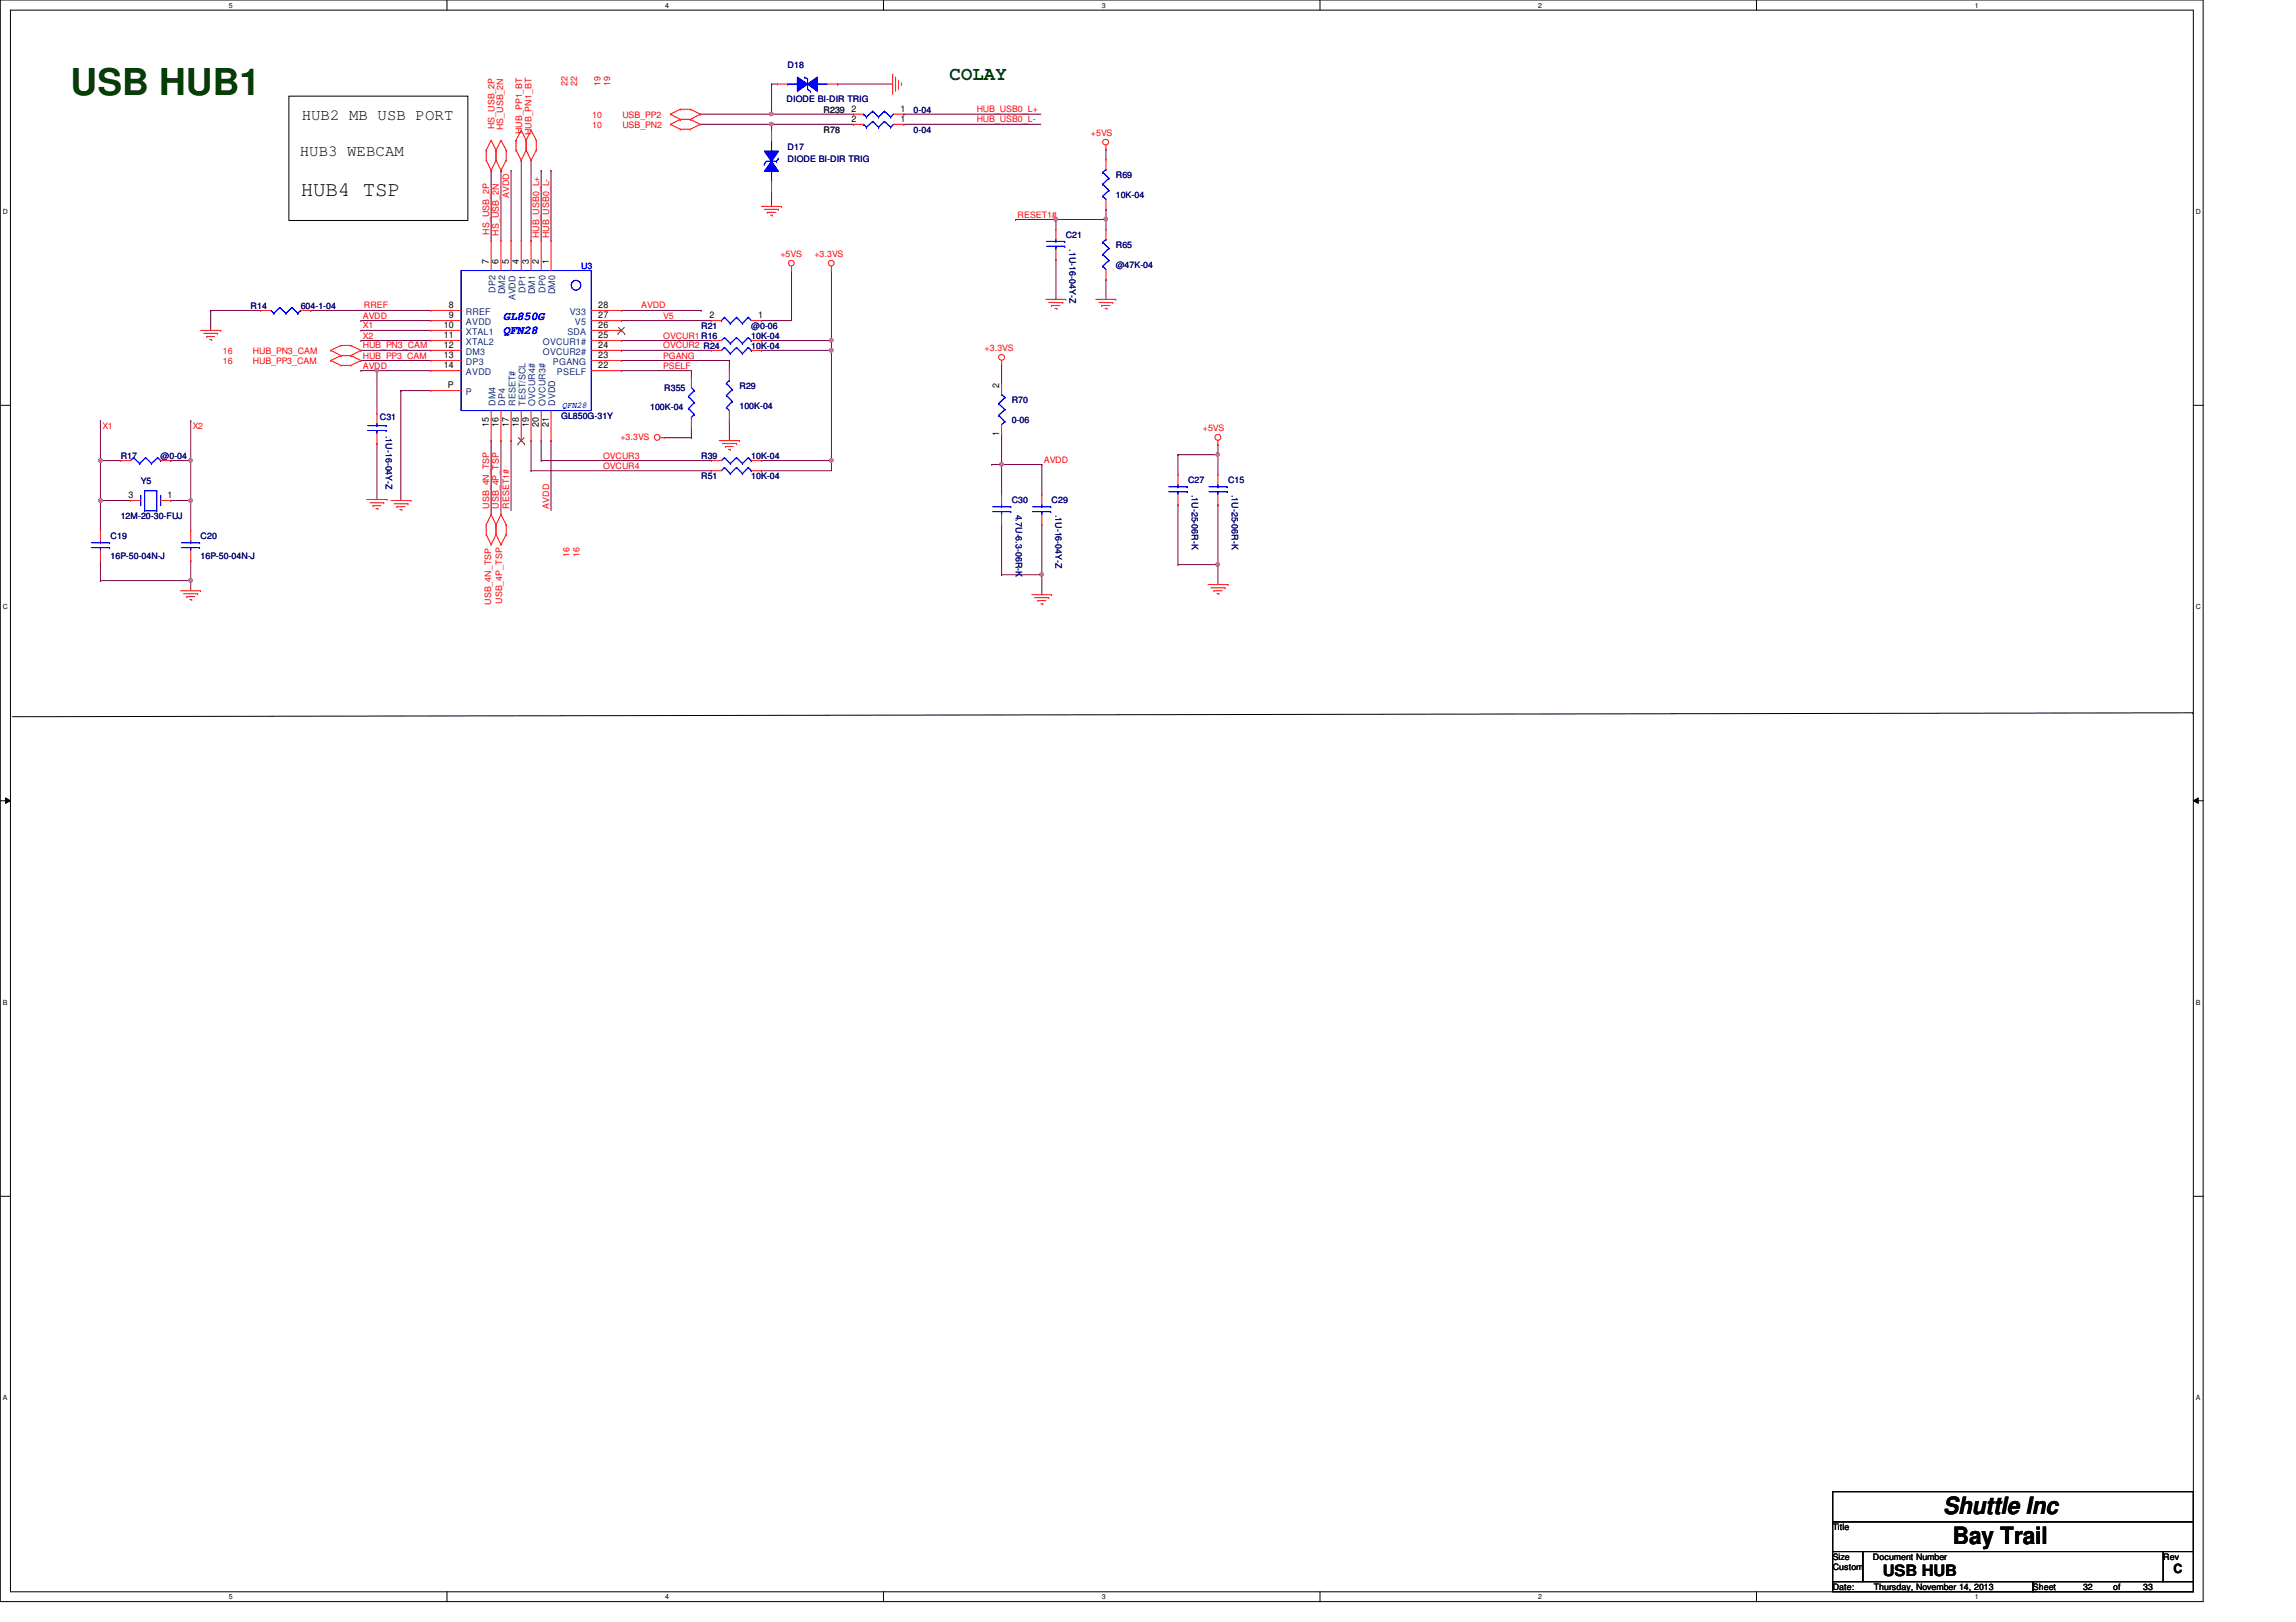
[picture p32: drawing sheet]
<svg xmlns="http://www.w3.org/2000/svg" width="297mm" height="210mm" viewBox="0 0 297 210" stroke-linecap="round" stroke-linejoin="round" font-family="sans-serif">
<defs><g id="words">
<text font-size="4.8" fill="#004000" x="9.1" y="12.2">USB HUB1</text>
<g font-size="3.1">
<text x="251.4" y="195.9">Shuttle Inc</text>
<text x="252.6" y="199.8">Bay Trail</text>
</g>
<text font-size="2.7" x="38.9" y="25.4">HUB4 TSP</text>
<text font-size="2.5" fill="#008000" x="122.8" y="10.4">COLAY</text>
<g font-size="2">
<text x="39" y="15.6">HUB2 MB USB PORT</text>
<text x="38.8" y="20.2">HUB3 WEBCAM</text>
<text x="243.6" y="204">USB HUB</text>
</g>
<text font-size="1.7" x="281.2" y="203.6">C</text>
<g font-size="1.5" fill="#00f">
<text x="65.1" y="41.4">GL850G</text>
<text x="65.1" y="43.2">QFN28</text>
</g>
<g font-size="1.2">
<text x="110.1" y="15.8">2</text>
<text x="110.1" y="14.5">2</text>
<text x="116.5" y="15.8">1</text>
<text x="116.5" y="14.5">1</text>
<text x="63.2" y="34.1" transform="rotate(-90 63.2 34.1)">7</text>
<text x="64.5" y="34.1" transform="rotate(-90 64.5 34.1)">6</text>
<text x="65.8" y="34.1" transform="rotate(-90 65.8 34.1)">5</text>
<text x="67.1" y="34.1" transform="rotate(-90 67.1 34.1)">4</text>
<text x="68.4" y="34.1" transform="rotate(-90 68.4 34.1)">3</text>
<text x="69.7" y="34.1" transform="rotate(-90 69.7 34.1)">2</text>
<text x="71" y="34.1" transform="rotate(-90 71 34.1)">1</text>
<text x="58.1" y="39.9">8</text>
<text x="58.1" y="41.2">9</text>
<text x="77.4" y="39.9">28</text>
<text x="77.4" y="41.2">27</text>
<text x="91.8" y="41.2">2</text>
<text x="98.1" y="41.2">1</text>
<text x="57.4" y="42.5">10</text>
<text x="57.4" y="43.8">11</text>
<text x="57.4" y="45">12</text>
<text x="57.4" y="46.4">13</text>
<text x="57.4" y="47.7">14</text>
<text x="77.4" y="42.5">26</text>
<text x="77.4" y="43.8">25</text>
<text x="77.4" y="45">24</text>
<text x="77.4" y="46.4">23</text>
<text x="77.4" y="47.7">22</text>
<text x="58" y="50.2">P</text>
<text x="129.3" y="50.2" transform="rotate(-90 129.3 50.2)">2</text>
<text x="63.2" y="55.3" transform="rotate(-90 63.2 55.3)">15</text>
<text x="64.5" y="55.3" transform="rotate(-90 64.5 55.3)">16</text>
<text x="65.8" y="55.3" transform="rotate(-90 65.8 55.3)">17</text>
<text x="67.1" y="55.3" transform="rotate(-90 67.1 55.3)">18</text>
<text x="68.4" y="55.3" transform="rotate(-90 68.4 55.3)">19</text>
<text x="69.7" y="55.3" transform="rotate(-90 69.7 55.3)">20</text>
<text x="71" y="55.3" transform="rotate(-90 71 55.3)">21</text>
<text x="129.3" y="56.5" transform="rotate(-90 129.3 56.5)">1</text>
<text x="16.6" y="64.5">3</text>
<text x="21.7" y="64.5">1</text>
</g>
<g font-size="1.2" fill="#004080">
<text x="60.3" y="40.7">RREF</text>
<text x="64.1" y="37.9" transform="rotate(-90 64.1 37.9)">DP2</text>
<text x="65.4" y="38.1" transform="rotate(-90 65.4 38.1)">DM2</text>
<text x="66.7" y="38.9" transform="rotate(-90 66.7 38.9)">AVDD</text>
<text x="68" y="37.9" transform="rotate(-90 68 37.9)">DP1</text>
<text x="69.3" y="38.1" transform="rotate(-90 69.3 38.1)">DM1</text>
<text x="70.6" y="37.9" transform="rotate(-90 70.6 37.9)">DP0</text>
<text x="71.8" y="38.1" transform="rotate(-90 71.8 38.1)">DM0</text>
<text x="73.7" y="40.7">V33</text>
<text x="60.3" y="42">AVDD</text>
<text x="60.3" y="43.3">XTAL1</text>
<text x="60.3" y="44.6">XTAL2</text>
<text x="60.3" y="45.9">DM3</text>
<text x="60.3" y="47.2">DP3</text>
<text x="70.2" y="44.6">OVCUR1#</text>
<text x="70.2" y="45.9">OVCUR2#</text>
<text x="71.5" y="47.2">PGANG</text>
<text x="73.4" y="43.3">SDA</text>
<text x="74.4" y="42">V5</text>
<text x="60.3" y="48.5">AVDD</text>
<text x="60.3" y="51.1">P</text>
<text x="64.1" y="52.5" transform="rotate(-90 64.1 52.5)">DM4</text>
<text x="65.4" y="52.5" transform="rotate(-90 65.4 52.5)">DP4</text>
<text x="66.7" y="52.5" transform="rotate(-90 66.7 52.5)">RESET#</text>
<text x="68" y="52.5" transform="rotate(-90 68 52.5)">TEST/SCL</text>
<text x="69.3" y="52.5" transform="rotate(-90 69.3 52.5)">OVCUR4#</text>
<text x="70.6" y="52.5" transform="rotate(-90 70.6 52.5)">OVCUR3#</text>
<text x="71.8" y="52.5" transform="rotate(-90 71.8 52.5)">DVDD</text>
<text x="72" y="48.5">PSELF</text>
</g>
<g font-size="1.1" fill="#f00">
<text x="73.4" y="11.2" transform="rotate(-90 73.4 11.2)">22</text>
<text x="74.7" y="11.2" transform="rotate(-90 74.7 11.2)">22</text>
<text x="77.7" y="11.2" transform="rotate(-90 77.7 11.2)">19</text>
<text x="78.9" y="11.2" transform="rotate(-90 78.9 11.2)">19</text>
<text x="64" y="16.7" transform="rotate(-90 64 16.7)">HS_USB_2P</text>
<text x="65.1" y="16.8" transform="rotate(-90 65.1 16.8)">HS_USB_2N</text>
<text x="67.6" y="17.4" transform="rotate(-90 67.6 17.4)">HUB_PP1_BT</text>
<text x="68.7" y="17.5" transform="rotate(-90 68.7 17.5)">HUB_PN1_BT</text>
<text x="76.6" y="15.2">10</text>
<text x="76.6" y="16.6">10</text>
<text x="80.5" y="15.2">USB_PP2</text>
<text x="80.5" y="16.6">USB_PN2</text>
<text x="126.4" y="14.5">HUB_USB0_L+</text>
<text x="126.4" y="15.8">HUB_USB0_L-</text>
<text x="141.1" y="17.6">+5VS</text>
<text x="65.9" y="25.7" transform="rotate(-90 65.9 25.7)">AVDD</text>
<text x="131.7" y="28.2">RESET1#</text>
<text x="63.3" y="30.4" transform="rotate(-90 63.3 30.4)">HS_USB_2P</text>
<text x="64.6" y="30.5" transform="rotate(-90 64.6 30.5)">HS_USB_2N</text>
<text x="69.8" y="30.9" transform="rotate(-90 69.8 30.9)">HUB_USB0_L+</text>
<text x="71" y="30.9" transform="rotate(-90 71 30.9)">HUB_USB0_L-</text>
<text x="101" y="33.2">+5VS</text>
<text x="105.4" y="33.2">+3.3VS</text>
<text x="46.9" y="41.2">AVDD</text>
<text x="47.1" y="39.9">RREF</text>
<text x="83" y="39.9">AVDD</text>
<text x="85.8" y="41.2">V5</text>
<text x="28.8" y="45.8">16</text>
<text x="28.8" y="47.1">16</text>
<text x="32.7" y="45.8">HUB_PN3_CAM</text>
<text x="32.7" y="47.1">HUB_PP3_CAM</text>
<text x="46.9" y="45.1">HUB_PN3_CAM</text>
<text x="46.9" y="46.4">HUB_PP3_CAM</text>
<text x="46.9" y="42.5">X1</text>
<text x="46.9" y="43.8">X2</text>
<text x="46.9" y="47.7">AVDD</text>
<text x="85.8" y="45.1">OVCUR2 R24</text>
<text x="85.8" y="43.8">OVCUR1R16</text>
<text x="85.8" y="47.7">PSELF</text>
<text x="85.8" y="46.4">PGANG</text>
<text x="127.4" y="45.4">+3.3VS</text>
<text x="13.2" y="55.5">X1</text>
<text x="24.9" y="55.5">X2</text>
<text x="78" y="59.4">OVCUR3</text>
<text x="80.3" y="56.9">+3.3VS</text>
<text x="135" y="59.9">AVDD</text>
<text x="155.6" y="55.8">+5VS</text>
<text x="63.3" y="65.8" transform="rotate(-90 63.3 65.8)">USB_4N_TSP</text>
<text x="64.6" y="65.8" transform="rotate(-90 64.6 65.8)">USB_4P_TSP</text>
<text x="65.9" y="65.8" transform="rotate(-90 65.9 65.8)">RESET1#</text>
<text x="71" y="65.8" transform="rotate(-90 71 65.8)">AVDD</text>
<text x="78" y="60.7">OVCUR4</text>
<text x="73.7" y="72.1" transform="rotate(-90 73.7 72.1)">16</text>
<text x="75" y="72.1" transform="rotate(-90 75 72.1)">16</text>
<text x="63.5" y="78.3" transform="rotate(-90 63.5 78.3)">USB_4N_TSP</text>
<text x="65" y="78.1" transform="rotate(-90 65 78.1)">USB_4P_TSP</text>
</g>
<g font-size="1.1" fill="#000080">
<text x="101.9" y="8.8">D18</text>
<text x="101.8" y="13.2">DIODE BI-DIR TRIG</text>
<text x="118.2" y="17.2">0-04</text>
<text x="118.2" y="14.6">0-04</text>
<text x="101.9" y="19.4">D17</text>
<text x="101.9" y="21">DIODE BI-DIR TRIG</text>
<text x="144.4" y="23">R69</text>
<text x="144.4" y="25.6">10K-04</text>
<text x="137.9" y="30.8">C21</text>
<text x="138.4" y="32.3" transform="rotate(90 138.4 32.3)">.1U-16-04Y-Z</text>
<text x="144.4" y="32.1">R65</text>
<text x="144.4" y="34.7">@47K-04</text>
<text x="32.4" y="40">R14</text>
<text x="38.9" y="40">604-1-04</text>
<text x="90.7" y="42.6">R21</text>
<text x="97.2" y="43.9">10K-04</text>
<text x="97.2" y="42.6">@0-06</text>
<text x="97.2" y="45.2">10K-04</text>
<text x="84.1" y="53">100K-04</text>
<text x="85.9" y="50.6">R355</text>
<text x="95.7" y="50.3">R29</text>
<text x="95.7" y="52.9">100K-04</text>
<text x="130.9" y="52.2">R70</text>
<text x="15.6" y="59.4">R17</text>
<text x="20.8" y="59.4">@0-04</text>
<text x="49.1" y="54.4">C31</text>
<text x="49.9" y="56.4" transform="rotate(90 49.9 56.4)">.1U-16-04Y-Z</text>
<text x="72.6" y="54.2">GL850G-31Y</text>
<text x="90.7" y="59.4">R39</text>
<text x="97.2" y="59.4">10K-04</text>
<text x="130.9" y="54.7">0-06</text>
<text x="18.2" y="62.7">Y5</text>
<text x="90.7" y="62">R51</text>
<text x="97.2" y="62">10K-04</text>
<text x="130.9" y="65.1">C30</text>
<text x="136.1" y="65.1">C29</text>
<text x="153.7" y="62.5">C27</text>
<text x="154.2" y="64" transform="rotate(90 154.2 64)">.1U-25-06R-K</text>
<text x="158.9" y="62.5">C15</text>
<text x="159.4" y="64" transform="rotate(90 159.4 64)">.1U-25-06R-K</text>
<text x="14.3" y="69.8">C19</text>
<text x="15.6" y="67.2">12M-20-30-FUJ</text>
<text x="25.9" y="69.8">C20</text>
<text x="131.4" y="66.6" transform="rotate(90 131.4 66.6)">4.7U-6.3-06R-K</text>
<text x="136.6" y="66.6" transform="rotate(90 136.6 66.6)">.1U-16-04Y-Z</text>
<text x="14.3" y="72.3">16P-50-04N-J</text>
<text x="25.9" y="72.3">16P-50-04N-J</text>
</g>
<g font-size="1.1" fill="#000040">
<text x="106.5" y="17.2">R78</text>
<text x="106.5" y="14.6">R239</text>
</g>
<g font-size="1.1" fill="#00f">
<text x="75.2" y="34.8">U3</text>
<text x="72.7" y="52.8">QFN28</text>
</g>
<g font-size="1.1">
<text x="237.1" y="198">Title</text>
<text x="237.1" y="201.9">Size</text>
<text x="237.1" y="203.2">Custom</text>
<text x="242.3" y="201.9">Document Number</text>
<text x="279.9" y="201.9">Rev</text>
<text x="237.1" y="205.8">Date:</text>
<text x="242.4" y="205.8">Thursday, November 14, 2013</text>
<text x="263" y="205.8">Sheet</text>
<text x="269.5" y="205.8">32</text>
<text x="273.4" y="205.8">of</text>
<text x="277.3" y="205.8">33</text>
</g>
<g font-size=".9">
<text x="29.6" y="1">5</text>
<text x="86.1" y="1">4</text>
<text x="142.5" y="1">3</text>
<text x="199" y="1">2</text>
<text x="255.5" y="1">1</text>
<text x=".4" y="27.7">D</text>
<text x="284.1" y="27.7">D</text>
<text x=".4" y="78.8">C</text>
<text x="284.1" y="78.8">C</text>
<text x=".4" y="130">B</text>
<text x="284.1" y="130">B</text>
<text x=".4" y="181.2">A</text>
<text x="284.1" y="181.2">A</text>
<text x="29.6" y="207">5</text>
<text x="86.1" y="207">4</text>
<text x="142.5" y="207">3</text>
<text x="199" y="207">2</text>
<text x="255.5" y="207">1</text>
</g>
</g></defs>
<path d="M0 0h285v207.3h-285zM1.4 1.3h282.4v204.7h-282.4z" fill="none" stroke="#000" stroke-width=".13"/>
<g fill="#fff">
<path d="M29.6 .2h.5v1h-.5z"/>
<path d="M29.6 206.2h.5v1h-.5z"/>
</g>
<path d="M57.8 0v1.3M57.8 206v1.3" fill="none" stroke="#000" stroke-width=".13"/>
<g fill="#fff">
<path d="M86.1 .2h.5v1h-.5z"/>
<path d="M86.1 206.2h.5v1h-.5z"/>
</g>
<path d="M114.3 0v1.3M114.3 206v1.3" fill="none" stroke="#000" stroke-width=".13"/>
<g fill="#fff">
<path d="M142.5 .2h.5v1h-.5z"/>
<path d="M142.5 206.2h.5v1h-.5z"/>
</g>
<path d="M170.8 0v1.3M170.8 206v1.3" fill="none" stroke="#000" stroke-width=".13"/>
<g fill="#fff">
<path d="M199 .2h.5v1h-.5z"/>
<path d="M199 206.2h.5v1h-.5z"/>
</g>
<path d="M227.2 0v1.3M227.2 206v1.3" fill="none" stroke="#000" stroke-width=".13"/>
<g fill="#fff">
<path d="M255.5 .2h.5v1h-.5z"/>
<path d="M255.5 206.2h.5v1h-.5z"/>
<path d="M.4 26.9h.6v1h-.6z"/>
<path d="M284.1 26.9h.6v1h-.6z"/>
<path d="M.4 78h.6v1h-.6z"/>
<path d="M284.1 78h.6v1h-.6z"/>
</g>
<path d="M0 52.5h1.4M283.8 52.5h1.3" fill="none" stroke="#000" stroke-width=".13"/>
<g fill="#fff">
<path d="M.4 129.2h.6v1h-.6z"/>
<path d="M284.1 129.2h.6v1h-.6z"/>
</g>
<path d="M0 103.6h1.4M.7 103.3l.7 .3-.7 .4zM283.8 103.6l.6-.3v.7zM283.8 103.6h1.3" fill="none" stroke="#000" stroke-width=".13"/>
<path d="M.7 103.3l.7 .3-.7 .4zM283.8 103.6l.6-.3v.7z" fill="#000"/>
<g fill="#fff">
<path d="M.4 180.4h.5v1h-.5z"/>
<path d="M284.1 180.4h.5v1h-.5z"/>
</g>
<path d="M37.4 12.4h23.1v16.1h-23.1zM283.6 92.2h.1M283.6 92.2l-282 .6M0 154.8h1.4M283.8 154.8h1.3" fill="none" stroke="#000" stroke-width=".13"/>
<g fill="none" stroke="#800040" stroke-width=".13">
<path d="M63.5 22.1h.1M63.5 22.1v9M64.8 22.1h.1M64.8 22.1v9M66.1 22.1h.1M66.1 22.1v9M70 22.1h.1M70 22.1v9M71.3 22.1h.1M71.3 22.1v9M102.4 35h.1M102.4 35v6.5h-3.9"/>
<path d="M107.6 35h.1M107.6 35v9.1h-9.1M27.3 40.2h.1M27.3 40.2h6.4M40.2 40.2h.1M40.2 40.2h15.5M46.7 45.3h.1M46.7 46.7h.1M46.7 42.8h.1M46.7 44.1h.1M46.7 41.5h.1M46.7 45.3h9"/>
<path d="M46.7 44.1h9M46.7 46.7h9M46.7 42.8h9M46.7 41.5h9M48.8 48h.1M48.8 48h6.9M51.9 50.5h.1M51.9 50.5h3.8M51.9 50.5v14.3M64.8 57h.1M64.8 57v9.6M66.1 57h.1"/>
<path d="M66.1 57v9.1M70 57h.1M70 59.6h.1M70 57v2.6M70 59.6h22M71.3 57h.1M71.3 57v9.1M80.4 45.3h.1M80.4 44.1h.1M80.4 48h.1M80.4 41.5h.1M80.4 45.3h11.6"/>
<path d="M80.4 44.1h11.6M80.4 48h9M80.4 41.5h11.6M98.5 44.1h.1M98.5 41.5h.1M98.5 59.6h.1M107.6 45.3h.1M107.6 45.3v14.3h-9.1M98.5 60.9h.1M98.5 60.9h9.1"/>
</g>
<path d="M107.4 45.1h.1l.2 .1v.3l-.2 .1-.1-.1z" fill-rule="evenodd" fill="#f0f"/>
<path d="M107.4 45.1h.1l.2 .1v.3l-.2 .1-.1-.1z" fill="none" stroke="#f0f" stroke-width=".13"/>
<path d="M98.5 45.3h.1M107.6 44.1h.1M107.6 44.1v1.2h-9.1" fill="none" stroke="#800040" stroke-width=".13"/>
<path d="M107.4 43.9h.3l.1 .1-.1 .2-.2 .1-.1-.1z" fill-rule="evenodd" fill="#f0f"/>
<path d="M107.4 43.9h.3l.1 .1-.1 .2-.2 .1-.1-.1z" fill="none" stroke="#f0f" stroke-width=".13"/>
<path d="M27.3 40.2h.1M27.3 40.2v2.6M68.7 57h.1M68.7 57v3.9M107.6 59.6h.1M107.6 59.6v1.3M68.7 60.9h.1M68.7 60.9h23.3" fill="none" stroke="#800040" stroke-width=".13"/>
<path d="M107.4 59.4h.3l.1 .2-.1 .1-.2 .1-.1-.1z" fill-rule="evenodd" fill="#f0f"/>
<path d="M107.4 59.4h.3l.1 .2-.1 .1-.2 .1-.1-.1z" fill="none" stroke="#f0f" stroke-width=".13"/>
<path d="M136.6 28.4h.1M143.1 36.2h.1M143.1 27.1h.1M143.1 27.1v1.3h-6.5M143.1 36.2v2.5M80.4 46.7h.1M80.4 46.7h14" fill="none" stroke="#800040" stroke-width=".13"/>
<path d="M142.9 28.2l.1-.1 .3 .1-.1 .3-.2 .1-.1-.1z" fill-rule="evenodd" fill="#f0f"/>
<path d="M142.9 28.2l.1-.1 .3 .1-.1 .3-.2 .1-.1-.1z" fill="none" stroke="#f0f" stroke-width=".13"/>
<path d="M136.4 28.2l.2-.1 .2 .1-.1 .3-.1 .1-.2-.1z" fill-rule="evenodd" fill="#f0f"/>
<path d="M136.4 28.2l.2-.1 .2 .1-.1 .3-.1 .1-.2-.1z" fill="none" stroke="#f0f" stroke-width=".13"/>
<g fill="none" stroke="#800040" stroke-width=".13">
<path d="M143.1 19.3h.1M143.1 19.3v1.3M136.6 33.6h.1M136.6 28.4h.1M136.6 28.4v1.3M136.6 33.6v5.1M143.1 28.4h.1M143.1 28.4v1.3M94.4 54.4h.1M94.4 46.7h.1M94.4 46.7v1.3M94.4 54.4v2.6"/>
<path d="M157.6 65.3h.1M157.6 65.3v7.8"/>
</g>
<path d="M157.4 72.9h.3l.1 .1-.1 .2-.2 .1-.1-.1z" fill-rule="evenodd" fill="#f0f"/>
<path d="M157.4 72.9h.3l.1 .1-.1 .2-.2 .1-.1-.1z" fill="none" stroke="#f0f" stroke-width=".13"/>
<path d="M152.4 58.8h.1M152.4 58.8v2.6M152.4 58.8h5.2M157.6 58.8h.1M157.6 58.8v2.6M152.4 65.3h.1M152.4 65.3v7.8M157.6 73.1h.1M157.6 73.1v2.5" fill="none" stroke="#800040" stroke-width=".13"/>
<path d="M157.4 58.6h.3l.1 .2-.1 .2-.2 .1-.1-.1z" fill-rule="evenodd" fill="#f0f"/>
<path d="M157.4 58.6h.3l.1 .2-.1 .2-.2 .1-.1-.1z" fill="none" stroke="#f0f" stroke-width=".13"/>
<path d="M129.6 60.1h.1M129.6 60.1v3.9M129.6 60.1h5.2M152.4 73.1h.1M152.4 73.1h5.2" fill="none" stroke="#800040" stroke-width=".13"/>
<circle cx="129.6" cy="60.1" r=".25" fill="#f0f"/>
<circle cx="129.6" cy="60.1" r=".25" fill="none" stroke="#f0f" stroke-width=".13"/>
<path d="M134.8 60.1h.1M134.8 74.4h.1M134.8 67.9h.1M134.8 60.1v3.9M134.8 67.9v9.1" fill="none" stroke="#800040" stroke-width=".13"/>
<path d="M134.6 74.2h.3l.1 .1-.1 .2-.2 .1-.1-.1z" fill-rule="evenodd" fill="#f0f"/>
<path d="M134.6 74.2h.3l.1 .1-.1 .2-.2 .1-.1-.1z" fill="none" stroke="#f0f" stroke-width=".13"/>
<g fill="none" stroke="#800040" stroke-width=".13">
<path d="M116.9 14.8h.1M116.9 14.8h17.8M67.4 20.7h.1M67.4 20.7v10.4M68.7 31.1h.1M68.7 20.7v10.4M129.6 47.2h.1M129.6 56.2h.1M129.6 47.2v2.5M129.6 56.2v3.9h-1.3M157.6 57.5h.1M157.6 57.5v1.3"/>
<path d="M13 64.8h.1M13 64.8v3.9M128.3 60.1h.1M129.6 67.9h.1M129.6 74.4h.1M129.6 67.9v6.5M129.6 74.4h5.2"/>
</g>
<circle cx="13" cy="64.8" r=".26" fill="#f0f"/>
<circle cx="13" cy="64.8" r=".26" fill="none" stroke="#f0f" stroke-width=".13"/>
<path d="M13 54.4h.1M13 59.6h.1M13 54.4v10.4M24.7 54.4h.1M24.7 54.4v5.2" fill="none" stroke="#800040" stroke-width=".13"/>
<circle cx="13" cy="59.6" r=".25" fill="#f0f"/>
<circle cx="13" cy="59.6" r=".25" fill="none" stroke="#f0f" stroke-width=".13"/>
<path d="M13 72.6h.1M13 64.8h.1M13 72.6v2.5M13 64.8h3.9M24.7 75.1h.1M24.7 75.1v1.4" fill="none" stroke="#800040" stroke-width=".13"/>
<path d="M24.5 74.9h.3l.1 .2-.1 .2-.2 .1-.1-.1z" fill-rule="evenodd" fill="#f0f"/>
<path d="M24.5 74.9h.3l.1 .2-.1 .2-.2 .1-.1-.1z" fill="none" stroke="#f0f" stroke-width=".13"/>
<path d="M24.7 72.6h.1M24.7 72.6v2.5" fill="none" stroke="#800040" stroke-width=".13"/>
<path d="M24.5 74.9h.3l.1 .2-.1 .2-.2 .1-.1-.1z" fill-rule="evenodd" fill="#f0f"/>
<path d="M24.5 74.9h.3l.1 .2-.1 .2-.2 .1-.1-.1z" fill="none" stroke="#f0f" stroke-width=".13"/>
<path d="M13 59.6h.1M13 59.6h2.6M22.1 64.8h.1M22.1 64.8h2.6M24.7 64.8h.1M24.7 64.8v3.9" fill="none" stroke="#800040" stroke-width=".13"/>
<path d="M24.5 64.6l.1-.1 .3 .1-.1 .3-.2 .1-.1-.1z" fill-rule="evenodd" fill="#f0f"/>
<path d="M24.5 64.6l.1-.1 .3 .1-.1 .3-.2 .1-.1-.1z" fill="none" stroke="#f0f" stroke-width=".13"/>
<path d="M22.1 59.6h.1M22.1 59.6h2.6M24.7 59.6h.1M24.7 59.6v5.2M13 75.1h.1M13 75.1h11.7" fill="none" stroke="#800040" stroke-width=".13"/>
<path d="M24.5 59.4h.3l.1 .2-.1 .1-.2 .1-.1-.1z" fill-rule="evenodd" fill="#f0f"/>
<path d="M24.5 59.4h.3l.1 .2-.1 .1-.2 .1-.1-.1z" fill="none" stroke="#f0f" stroke-width=".13"/>
<g fill="none" stroke="#800040" stroke-width=".13">
<path d="M131.4 28.4h.1M131.4 28.4h5.2M46.7 48h.1M46.7 48h2.1M48.8 57.4h.1M48.8 48h.1M48.8 48v5.5M48.8 57.4v7.2M63.5 57h.1M63.5 57v9.6M80.4 40.2h10.3M85.9 56.6h3.5"/>
<path d="M89.4 55.3h.1M89.4 48.9h.1M89.4 56.6h.1M89.4 48v.9M89.4 55.3v1.3M90.7 40.2h.1"/>
</g>
<path d="M48.6 47.7h.1l.2 .1v.3l-.2 .1-.1-.1z" fill-rule="evenodd" fill="#f0f"/>
<path d="M48.6 47.7h.1l.2 .1v.3l-.2 .1-.1-.1z" fill="none" stroke="#f0f" stroke-width=".13"/>
<path d="M90.6 16.1h9.2M99.8 16.1h.1M108.4 10.9h.1M108.4 10.9h7.1M116.9 16.1h.1M116.9 16.1h17.8M99.8 24.8h.1M99.8 24.8v1.9" fill="none" stroke="#800040" stroke-width=".13"/>
<circle cx="99.8" cy="16.1" r=".25" fill="#f0f"/>
<circle cx="99.8" cy="16.1" r=".25" fill="none" stroke="#f0f" stroke-width=".13"/>
<path d="M99.8 14.8h.1M99.8 14.8h10.6" fill="none" stroke="#800040" stroke-width=".13"/>
<circle cx="99.8" cy="14.7" r=".25" fill="#f0f"/>
<circle cx="99.8" cy="14.7" r=".25" fill="none" stroke="#f0f" stroke-width=".13"/>
<path d="M90.6 14.8h.1M99.8 16.1h.1M99.8 10.9h.1M99.8 16.1h10.6M99.8 10.9v3.9h-9.2M99.8 16.1v.9M99.8 10.9h.8M110.4 16.1h.1" fill="none" stroke="#800040" stroke-width=".13"/>
<g fill="none" stroke="#f00" stroke-width=".13">
<path d="M62.9 19.4h.1M62.9 19.4v1.3M63.5 18.2h.1M63.5 18.2l-.6 1.2M63.5 18.2l.7 1.2M64.2 19.4h.1M64.2 19.4v1.3M64.8 18.2h.1M64.8 18.2l-.6 1.2M64.8 18.2l.7 1.2M65.5 19.4h.1M65.5 19.4v1.3"/>
<path d="M66.8 19.4h.1M66.8 18.2h.1M66.8 19.4l.6 1.3M66.8 18.2v1.2M67.4 16.8h.1M67.4 16.8l-.6 1.4M67.4 16.8l.7 1.4M68.1 19.4h.1M68.1 18.2h.1M68.1 19.4l.6 1.3M68.1 18.2v1.2M68.1 19.4l-.7 1.3"/>
<path d="M68.7 16.8h.1M68.7 16.8l-.6 1.4M68.7 16.8l.7 1.4M69.4 18.2h.1M69.4 19.4h.1M69.4 18.2v1.2M69.4 19.4l-.7 1.3M86.7 14.8h.1M86.7 16.1h.1M86.7 14.8l1.3 .7M86.7 16.1l1.3 .6M88 14.1h.1"/>
<path d="M88 15.5h.1M88 16.7h.1M88 14.1h1.3M88 14.1l-1.3 .7M88 15.5h1.3M88 15.5l-1.3 .6M88 16.7h1.3M89.3 14.1h.1M89.3 15.5h.1M89.3 16.7h.1M89.3 14.1l1.3 .7M89.3 15.5l1.3 .6"/>
<path d="M90.6 14.8h.1M90.6 16.1h.1M90.6 14.8l-1.3 .7M90.6 16.1l-1.3 .6M110.4 16.1h.1M110.4 14.8h.1M110.4 16.1h1.3M110.4 14.8h1.3M115.5 9.6h.1M115.5 9.6v2.6M115.6 16.1h1.3M115.6 14.8h1.3"/>
<path d="M115.9 10h.1M115.9 10v1.8M116.2 11.4h.1M116.2 10.4v1M116.6 10.8h.1M116.6 10.8v.2M116.9 16.1h.1M116.9 14.8h.1M143.1 19.3h.1M143.1 18.8v.5M62.9 20.7h.1M62.9 20.7l.6 1.4"/>
<path d="M63.5 22.1h.1M64.2 20.7h.1M64.2 20.7l.6 1.4M64.2 20.7l-.7 1.4M64.8 22.1h.1M65.5 20.7h.1M65.5 20.7l-.7 1.4M67.4 20.7h.1M68.7 20.7h.1M98.5 26.7h2.6M98.9 27.1h1.8M99.3 27.5h.1"/>
<path d="M99.3 27.5h1M99.7 27.9h.2M99.9 27.9h.1M100.7 27.1h.1M101.1 26.7h.1M102.4 35h.1M102.4 34.5v.5M107.6 35h.1M107.6 34.5v.5M135.3 38.7h2.6M135.7 39.2h1.8M136.1 39.5h.1"/>
<path d="M136.1 39.5h1M136.5 39.9h.2M136.6 29.7h.1M136.6 33.6h.1M136.6 29.7v1.3M136.6 32.3v1.3M136.7 39.9h.1M137.5 39.2h.1M137.9 38.7h.1M141.8 38.7h2.6M142.2 39.2h1.8M142.5 39.5h.1"/>
<path d="M142.5 39.5h1.1M143 39.9h.2M143.1 36.2h.1M143.1 29.7h.1M143.1 29.7v1.3M143.1 34.9v1.3M143.2 39.9h.1M144 39.2h.1M144.4 38.7h.1M15.6 59.6h.1M15.6 59.6h1.3M20.8 59.6h1.3"/>
<path d="M22.1 59.6h.1M25.9 42.8h2.7M26.4 43.1h1.7M26.8 43.6h.1M26.8 43.6h1M27.1 43.9h.3M27.4 43.9h.1M28.1 43.1h.1M28.6 42.8h.1M33.7 40.2h.1M33.7 40.2h1.3M38.9 40.2h1.3"/>
<path d="M40.2 40.2h.1M42.8 45.3h.1M42.8 46.7h.1M42.8 45.3l1.3 .7M42.8 46.7l1.3 .6M44.1 44.7h.1M44.1 46h.1M44.1 47.3h.1M44.1 44.7h1.3M44.1 44.7l-1.3 .6M44.1 46h1.3M44.1 46l-1.3 .7"/>
<path d="M44.1 47.3h1.3M45.4 44.7h.1M45.4 46h.1M45.4 47.3h.1M45.4 44.7l1.3 .6M45.4 46l1.3 .7M46.7 45.3h.1M46.7 46.7h.1M46.7 45.3l-1.3 .7M46.7 46.7l-1.3 .6M48.8 53.5h.1M48.8 57.4h.1"/>
<path d="M48.8 53.5v1.3M48.8 56.1v1.3M85.4 56.6h.5M85.9 56.6h.1M89.4 48.9h.1M89.4 55.3h.1M89.4 48.9v1.3M89.4 54v1.3M92 44.1h.1M92 41.5h.1M92 45.3h.1M92 59.6h.1"/>
<path d="M92 44.1h1.3M92 41.5h1.3M92 59.6h1.3M92 45.3h1.3M93 57h2.7M93.5 57.4h1.8M93.8 57.8h.1M93.8 57.8h1.1M94.2 58.2h.3M94.4 54.4h.1M94.4 48h.1M94.4 48v1.2"/>
<path d="M94.4 53.1v1.3M94.5 58.2h.1M95.3 57.4h.1M95.7 57h.1M97.2 44.1h1.3M97.2 41.5h1.3M97.2 59.6h1.3M97.2 45.3h1.3M98.5 44.1h.1M98.5 41.5h.1M98.5 45.3h.1M98.5 59.6h.1"/>
<path d="M129.6 47.2h.1M129.6 56.2h.1M129.6 49.7h.1M129.6 46.7v.5M129.6 49.7v1.4M129.6 54.9v1.3M157.6 57.5h.1M157.6 57v.5M13 68.7h.1M13 72.6h.1M13 68.7v1.3M13 71.2v1.4"/>
<path d="M16.9 64.8h.1M16.9 64.8h1.3M20.8 64.8h1.3M22.1 64.8h.1M23.4 76.5h2.5M23.7 76.8h1.9M24.2 77.2h.1M24.2 77.2h1M24.6 77.6h.2M24.7 68.7h.1M24.7 72.6h.1M24.7 68.7v1.3"/>
<path d="M24.7 71.2v1.4M24.8 77.6h.1M25.6 76.8h.1M25.9 76.5h.1M47.5 64.6h2.6M47.9 65.1h1.8M48.3 65.4h.1M48.3 65.4h1M48.6 65.8h.3M48.9 65.8h.1M49.7 65.1h.1M50.1 64.6h.1"/>
<path d="M50.6 64.8h2.6M51 65.2h1.8M51.3 65.6h.1M51.3 65.6h1.1M51.7 66h.3M52 66h.1M52.8 65.2h.1M53.2 64.8h.1M62.9 67.9h.1M62.9 69.2h.1M62.9 67.9v1.3M62.9 69.2l.6 1.3"/>
<path d="M63.5 70.5h.1M63.5 66.6h.1M63.5 66.6l-.6 1.3M63.5 66.6l.7 1.3M64.2 67.9h.1M64.2 69.2h.1M64.2 67.9v1.3M64.2 69.2l.6 1.3M64.2 69.2l-.7 1.3M64.8 70.5h.1M64.8 66.6h.1M64.8 66.6l-.6 1.3"/>
<path d="M64.8 66.6l.7 1.3M65.5 69.2h.1M65.5 67.9h.1M65.5 67.9v1.3M65.5 69.2l-.7 1.3M129.6 64h.1M129.6 67.9h.1M129.6 64v1.3M129.6 66.6v1.3M133.5 77h2.6M133.9 77.3h1.8M134.3 77.7h.1"/>
<path d="M134.3 77.7h1M134.7 78.1h.2M134.9 78.1h.1M135.7 77.3h.1M136.1 77h.1M152.4 61.4h.1M152.4 65.3h.1M152.4 61.4v1.3M152.4 64v1.3M156.3 75.6h2.6M156.7 76.1h1.8M157.1 76.5h.1"/>
<path d="M157.1 76.5h1M157.4 76.8h.3M157.6 61.4h.1M157.6 65.3h.1M157.6 61.4v1.3M157.6 64v1.3M157.7 76.8h.1M158.5 76.1h.1M158.9 75.6h.1"/>
<circle cx="143" cy="18.4" r=".37"/>
<circle cx="102.4" cy="34.1" r=".37"/>
<circle cx="107.5" cy="34.1" r=".37"/>
<circle cx="85" cy="56.6" r=".38"/>
<circle cx="129.6" cy="46.2" r=".37"/>
<circle cx="157.6" cy="56.6" r=".38"/>
</g>
<path d="M237.1 193h46.7v3.9h-46.7zM237.1 196.9h46.7v3.9h-46.7zM237.1 200.8h3.9v3.9h-3.9zM237.1 204.7h25.9v1.3h-25.9zM241 200.8h38.9v3.9h-38.9zM263 204.7h20.8v1.3h-20.8zM279.9 200.8h3.9v3.9h-3.9z" fill="none" stroke="#000" stroke-width=".13"/>
<g fill="none" stroke="#00f" stroke-width=".13">
<path d="M99.8 18.3h.1M99.8 18.3v1.3M111.7 16.1h.1M111.7 14.8h.1M111.7 16.1l.4 .4M111.7 14.8l.4 .4M112.1 16.5h.1M112.1 15.2h.1M112.9 15.7h.1M112.9 14.4h.1M112.9 15.7l.8 .8M112.9 15.7l-.8 .8"/>
<path d="M112.9 14.4l.8 .8M112.9 14.4l-.8 .8M113.7 16.5h.1M113.7 15.2h.1M114.4 15.7h.1M114.4 14.4h.1M114.4 15.7l.8 .8M114.4 15.7l-.7 .8M114.4 14.4l.8 .8M114.4 14.4l-.7 .8M115.2 16.5h.1M115.2 15.2h.1"/>
<path d="M115.6 16.1l-.4 .4M115.6 14.8l-.4 .4M36.2 39.8h.1M36.2 39.8l-.8 .8M36.2 39.8l.8 .8M37.8 39.8h.1M37.8 39.8l-.8 .8M37.8 39.8l.7 .8M99.1 20.9h1.4M99.8 22.2h.1M99.8 22.2v1.3M100.5 20.9h.1"/>
<path d="M135.4 31.9h2.3M135.4 31.2h2.3M136.6 31.2h.1M136.6 31.9h.1M136.6 31v.2M136.6 31.9v.4M137.7 31.9h.1M137.7 31.2h.1M142.7 34.5h.1M142.7 32.9h.1M142.7 31.4h.1M142.7 34.5l.4 .4"/>
<path d="M142.7 32.9l.8 .8M142.7 31.4l.8 .7M143.1 31h.1M143.1 31l-.4 .4M143.5 33.7h.1M143.5 32.1h.1M143.5 33.7l-.8 .8M143.5 32.1l-.8 .8M17.3 59.2h.1M17.3 59.2l-.4 .4M17.3 59.2l.8 .8M18.1 60h.1"/>
<path d="M18.8 59.2h.1M18.8 59.2l-.7 .8M18.8 59.2l.8 .8M19.6 60h.1M20.4 59.2h.1M20.4 59.2l-.8 .8M20.4 59.2l.4 .4M20.8 59.6h.1M35 40.2l.4 .4M35.4 40.6h.1M37 40.6h.1M38.5 40.6h.1"/>
<path d="M38.9 40.2h.1M38.9 40.2l-.4 .4M47.6 55.7h2.3M47.6 55.1h2.3M48.8 55.1h.1M48.8 55.7h.1M48.8 54.8v.3M48.8 55.7v.4M49.9 55.7h.1M49.9 55.1h.1M89.1 51.3h.1M89.1 52.9h.1"/>
<path d="M89.1 51.3l.7 .8M89.1 52.9l.7 .7M89.4 54h.1M89.4 50.2l.4 .3M89.8 50.5h.1M89.8 52.1h.1M89.8 53.6h.1M89.8 50.5l-.7 .8M89.8 52.1l-.7 .8M89.8 53.6l-.4 .4M93.3 41.5h.1M93.7 43.7h.1"/>
<path d="M93.7 41.1h.1M93.7 45h.1M93.7 59.2h.1M93.7 43.7l-.4 .4M93.7 43.7l.8 .7M93.7 41.1l.8 .8M93.7 41.1l-.4 .4M93.7 45l-.4 .3M93.7 45l.8 .8M93.7 59.2l-.4 .4M93.7 59.2l.8 .8M94 52.7h.1"/>
<path d="M94 51.2h.1M94 49.6h.1M94 52.7l.4 .4M94 51.2l.7 .7M94 49.6l.7 .8M94.4 49.2h.1M94.4 49.2l-.4 .4M94.5 44.4h.1M94.5 41.9h.1M94.5 45.8h.1M94.5 60h.1M94.7 51.9h.1"/>
<path d="M94.7 50.4h.1M94.7 51.9l-.7 .8M94.7 50.4l-.7 .8M95.3 43.7h.1M95.3 41.1h.1M95.3 45h.1M95.3 59.2h.1M95.3 43.7l-.8 .7M95.3 43.7l.8 .7M95.3 41.1l.8 .8M95.3 41.1l-.8 .8M95.3 45l-.8 .8"/>
<path d="M95.3 45l.8 .8M95.3 59.2l-.8 .8M95.3 59.2l.8 .8M96.1 44.4h.1M96.1 41.9h.1M96.1 45.8h.1M96.1 60h.1M96.8 43.7h.1M96.8 41.1h.1M96.8 45h.1M96.8 59.2h.1M96.8 43.7l-.7 .7"/>
<path d="M96.8 43.7l.4 .4M96.8 41.1l.4 .4M96.8 41.1l-.7 .8M96.8 45l-.7 .8M96.8 45l.4 .3M96.8 59.2l-.7 .8M96.8 59.2l.4 .4M97.2 44.1h.1M97.2 45.3h.1M97.2 59.6h.1M129.2 53.8h.1M129.2 52.2h.1"/>
<path d="M129.2 53.8l.8 .8M129.2 52.2l.8 .8M129.6 51.1h.1M129.6 51.1l.4 .3M130 54.6h.1M130 53h.1M130 51.4h.1M130 54.6l-.4 .3M130 53l-.8 .8M130 51.4l-.8 .8M11.9 70.9h2.3M11.9 70.2h2.3"/>
<path d="M13 70.2h.1M13 70.9h.1M13 70v.2M13 70.9v.3M14.2 70.9h.1M14.2 70.2h.1M18.2 64.1h.1M18.2 64.1v1.3M18.7 63.5h.1M18.7 66.1h.1M18.7 63.5h1.6M18.7 63.5v2.6"/>
<path d="M18.7 66.1h1.6M20.3 63.5h.1M20.3 66.1h.1M20.3 63.5v2.6M20.8 64.1h.1M20.8 64.1v1.3M23.5 70.9h2.3M23.5 70.2h2.3M24.7 70.2h.1M24.7 70.9h.1M24.7 70v.2M24.7 70.9v.3"/>
<path d="M25.8 70.9h.1M25.8 70.2h.1M128.4 66.2h2.4M128.4 65.6h2.4M129.6 65.6h.1M129.6 66.2h.1M129.6 65.3v.3M129.6 66.2v.4M130.8 66.2h.1M130.8 65.6h.1M151.2 63.6h2.4M151.2 63h2.4"/>
<path d="M152.4 63h.1M152.4 63.6h.1M152.4 62.7v.3M152.4 63.6v.4M153.6 63.6h.1M153.6 63h.1M156.4 63.6h2.3M156.4 63h2.3M157.6 63h.1M157.6 63.6h.1M157.6 62.7v.3M157.6 63.6v.4"/>
<path d="M158.7 63.6h.1M158.7 63h.1"/>
</g>
<path d="M99.8 20.9l.9 1.3h-1.8z" fill-rule="evenodd" fill="#00f"/>
<path d="M98.9 21.3h.1M99.1 20.9l-.2 .4M99.8 20.9l.9 1.3h-1.8zM100.7 20.5h.1M100.7 20.5l-.2 .4" fill="none" stroke="#00f" stroke-width=".13"/>
<path d="M98.9 19.6h1.8l-.9 1.3z" fill-rule="evenodd" fill="#00f"/>
<path d="M98.9 19.6h1.8l-.9 1.3zM99.8 18.3h.1M99.8 18.3v1.3M99.1 20.9h1.4M99.8 22.2h.1M99.8 22.2v1.3M100.5 20.9h.1" fill="none" stroke="#00f" stroke-width=".13"/>
<path d="M99.8 20.9l.9 1.3h-1.8z" fill-rule="evenodd" fill="#00f"/>
<path d="M98.9 21.3h.1M99.1 20.9l-.2 .4M99.8 20.9l.9 1.3h-1.8zM100.7 20.5h.1M100.7 20.5l-.2 .4" fill="none" stroke="#00f" stroke-width=".13"/>
<path d="M98.9 19.6h1.8l-.9 1.3z" fill-rule="evenodd" fill="#00f"/>
<g fill="none" stroke="#00f" stroke-width=".13">
<path d="M98.9 19.6h1.8l-.9 1.3zM101.9 10.9h.1M101.9 10.9h1.3M104.5 10.2h.1M104.5 10.2v1.4M105.7 10.9h.1M105.7 10.9h1.4M93.7 60.5h.1M93.7 60.5l-.4 .4M93.7 60.5l.8 .8M94.5 61.3h.1M95.3 60.5h.1"/>
<path d="M95.3 60.5l-.8 .8M95.3 60.5l.8 .8M96.1 61.3h.1M96.8 60.5h.1M96.8 60.5l-.7 .8M96.8 60.5l.4 .4M97.2 60.9h.1"/>
</g>
<path d="M99.8 17h.1M99.8 17v1.3M99.8 24.8h.1M99.8 23.5v1.3M92 60.9h.1M92 60.9h1.3M97.2 60.9h1.3M98.5 60.9h.1" fill="none" stroke="#f00" stroke-width=".13"/>
<path d="M104.5 10.9l1.2-.9v1.8z" fill-rule="evenodd" fill="#00f"/>
<path d="M104.1 10h.1M104.1 10l.4 .2M104.5 10.9l1.2-.9v1.8zM104.5 11.6l.4 .2M104.9 11.8h.1" fill="none" stroke="#00f" stroke-width=".13"/>
<path d="M103.2 10l1.3 .9-1.3 .9z" fill-rule="evenodd" fill="#00f"/>
<path d="M101.9 10.9h.1M101.9 10.9h1.3M103.2 10l1.3 .9-1.3 .9zM104.5 10.2h.1M104.5 10.2v1.4M105.7 10.9h.1M105.7 10.9h1.4" fill="none" stroke="#00f" stroke-width=".13"/>
<path d="M104.5 10.9l1.2-.9v1.8z" fill-rule="evenodd" fill="#00f"/>
<path d="M104.1 10h.1M104.1 10l.4 .2M104.5 10.9l1.2-.9v1.8zM104.5 11.6l.4 .2M104.9 11.8h.1" fill="none" stroke="#00f" stroke-width=".13"/>
<path d="M103.2 10l1.3 .9-1.3 .9z" fill-rule="evenodd" fill="#00f"/>
<g fill="none" stroke="#00f" stroke-width=".13">
<path d="M103.2 10l1.3 .9-1.3 .9zM59.6 35h16.9v18.1h-16.9zM142.7 25.4h.1M142.7 23.8h.1M142.7 22.3h.1M142.7 25.4l.4 .4M142.7 23.8l.8 .8M142.7 22.3l.8 .8M143.1 21.9h.1M143.1 21.9l-.4 .4M143.5 24.6h.1M143.5 23.1h.1"/>
<path d="M143.5 24.6l-.8 .8M143.5 23.1l-.8 .7M133.6 66.2h2.3M133.6 65.6h2.3M134.8 65.6h.1M134.8 66.2h.1M134.8 65.3v.3M134.8 66.2v.4M135.9 66.2h.1M135.9 65.6h.1"/>
<circle cx="74.5" cy="36.9" r=".63"/>
</g>
<g fill="none" stroke="#f00" stroke-width=".13">
<path d="M100.6 10.9h.1M100.6 10.9h1.3M107.1 10.9h1.3M108.4 10.9h.1M63.5 31.1h.1M63.5 31.1v3.9M64.8 31.1h.1M64.8 31.1v3.9M66.1 31.1h.1M66.1 31.1v3.9M67.4 31.1h.1M67.4 31.1v3.9"/>
<path d="M68.7 31.1h.1M68.7 31.1v3.9M70 31.1h.1M70 31.1v3.9M71.3 31.1h.1M71.3 31.1v3.9M143.1 27.1h.1M143.1 20.6h.1M143.1 20.6v1.3M143.1 25.8v1.3M55.7 40.2h.1M55.7 41.5h.1"/>
<path d="M55.7 42.8h.1M55.7 44.1h.1M55.7 45.3h.1M55.7 46.7h.1M55.7 48h.1M55.7 50.5h.1M55.7 40.2h3.9M55.7 41.5h3.9M55.7 42.8h3.9M55.7 44.1h3.9M55.7 45.3h3.9M55.7 46.7h3.9"/>
<path d="M55.7 48h3.9M55.7 50.5h3.9M63.5 57h.1M63.5 53.1v3.9M64.8 57h.1M64.8 53.1v3.9M66.1 57h.1M66.1 53.1v3.9M67.4 57h.1M67.4 53.1v3.9M68.7 57h.1M68.7 53.1v3.9"/>
<path d="M70 57h.1M70 53.1v3.9M71.3 57h.1M71.3 53.1v3.9M76.5 40.2h3.9M76.5 41.5h3.9M76.5 42.8h3.9M76.5 44.1h3.9M76.5 45.3h3.9M76.5 46.7h3.9M76.5 48h3.9M80.4 40.2h.1"/>
<path d="M80.4 41.5h.1M80.4 42.8h.1M80.4 44.1h.1M80.4 45.3h.1M80.4 46.7h.1M80.4 48h.1M134.8 64h.1M134.8 67.9h.1M134.8 64v1.3M134.8 66.6v1.3"/>
</g>
<path d="M67 57.4h.1M67.1 56.6l.8 .8M67.8 56.6l-.8 .8M67.9 57.4h.1M80 43.2h.1M80 42.4l.8 .8M80.8 42.4l-.8 .8M80.8 43.2h.1" fill="none" stroke="#804000" stroke-width=".13"/>
<path d="M107.4 45.1h.1l.2 .1v.3l-.2 .1-.1-.1z" fill-rule="evenodd" fill="#f0f"/>
<path d="M107.4 45.1h.1l.2 .1v.3l-.2 .1-.1-.1z" fill="none" stroke="#f0f" stroke-width=".13"/>
<path d="M107.4 43.9h.3l.1 .1-.1 .2-.2 .1-.1-.1z" fill-rule="evenodd" fill="#f0f"/>
<path d="M107.4 43.9h.3l.1 .1-.1 .2-.2 .1-.1-.1z" fill="none" stroke="#f0f" stroke-width=".13"/>
<path d="M107.4 59.4h.3l.1 .2-.1 .1-.2 .1-.1-.1z" fill-rule="evenodd" fill="#f0f"/>
<path d="M107.4 59.4h.3l.1 .2-.1 .1-.2 .1-.1-.1z" fill="none" stroke="#f0f" stroke-width=".13"/>
<path d="M142.9 28.2l.1-.1 .3 .1-.1 .3-.2 .1-.1-.1z" fill-rule="evenodd" fill="#f0f"/>
<path d="M142.9 28.2l.1-.1 .3 .1-.1 .3-.2 .1-.1-.1z" fill="none" stroke="#f0f" stroke-width=".13"/>
<path d="M136.4 28.2l.2-.1 .2 .1-.1 .3-.1 .1-.2-.1z" fill-rule="evenodd" fill="#f0f"/>
<path d="M136.4 28.2l.2-.1 .2 .1-.1 .3-.1 .1-.2-.1z" fill="none" stroke="#f0f" stroke-width=".13"/>
<path d="M157.4 72.9h.3l.1 .1-.1 .2-.2 .1-.1-.1z" fill-rule="evenodd" fill="#f0f"/>
<path d="M157.4 72.9h.3l.1 .1-.1 .2-.2 .1-.1-.1z" fill="none" stroke="#f0f" stroke-width=".13"/>
<path d="M157.4 58.6h.3l.1 .2-.1 .2-.2 .1-.1-.1z" fill-rule="evenodd" fill="#f0f"/>
<path d="M157.4 58.6h.3l.1 .2-.1 .2-.2 .1-.1-.1z" fill="none" stroke="#f0f" stroke-width=".13"/>
<circle cx="129.6" cy="60.1" r=".25" fill="#f0f"/>
<circle cx="129.6" cy="60.1" r=".25" fill="none" stroke="#f0f" stroke-width=".13"/>
<path d="M134.6 74.2h.3l.1 .1-.1 .2-.2 .1-.1-.1z" fill-rule="evenodd" fill="#f0f"/>
<path d="M134.6 74.2h.3l.1 .1-.1 .2-.2 .1-.1-.1z" fill="none" stroke="#f0f" stroke-width=".13"/>
<circle cx="13" cy="64.8" r=".26" fill="#f0f"/>
<circle cx="13" cy="64.8" r=".26" fill="none" stroke="#f0f" stroke-width=".13"/>
<circle cx="13" cy="59.6" r=".25" fill="#f0f"/>
<circle cx="13" cy="59.6" r=".25" fill="none" stroke="#f0f" stroke-width=".13"/>
<path d="M24.5 74.9h.3l.1 .2-.1 .2-.2 .1-.1-.1z" fill-rule="evenodd" fill="#f0f"/>
<path d="M24.5 74.9h.3l.1 .2-.1 .2-.2 .1-.1-.1z" fill="none" stroke="#f0f" stroke-width=".13"/>
<path d="M24.5 74.9h.3l.1 .2-.1 .2-.2 .1-.1-.1z" fill-rule="evenodd" fill="#f0f"/>
<path d="M24.5 74.9h.3l.1 .2-.1 .2-.2 .1-.1-.1z" fill="none" stroke="#f0f" stroke-width=".13"/>
<path d="M24.5 64.6l.1-.1 .3 .1-.1 .3-.2 .1-.1-.1z" fill-rule="evenodd" fill="#f0f"/>
<path d="M24.5 64.6l.1-.1 .3 .1-.1 .3-.2 .1-.1-.1z" fill="none" stroke="#f0f" stroke-width=".13"/>
<path d="M24.5 59.4h.3l.1 .2-.1 .1-.2 .1-.1-.1z" fill-rule="evenodd" fill="#f0f"/>
<path d="M24.5 59.4h.3l.1 .2-.1 .1-.2 .1-.1-.1z" fill="none" stroke="#f0f" stroke-width=".13"/>
<path d="M48.6 47.7h.1l.2 .1v.3l-.2 .1-.1-.1z" fill-rule="evenodd" fill="#f0f"/>
<path d="M48.6 47.7h.1l.2 .1v.3l-.2 .1-.1-.1z" fill="none" stroke="#f0f" stroke-width=".13"/>
<circle cx="99.8" cy="16.1" r=".25" fill="#f0f"/>
<circle cx="99.8" cy="16.1" r=".25" fill="none" stroke="#f0f" stroke-width=".13"/>
<circle cx="99.8" cy="14.7" r=".25" fill="#f0f"/>
<circle cx="99.8" cy="14.7" r=".25" fill="none" stroke="#f0f" stroke-width=".13"/>
<use href="#words"/>
</svg>
